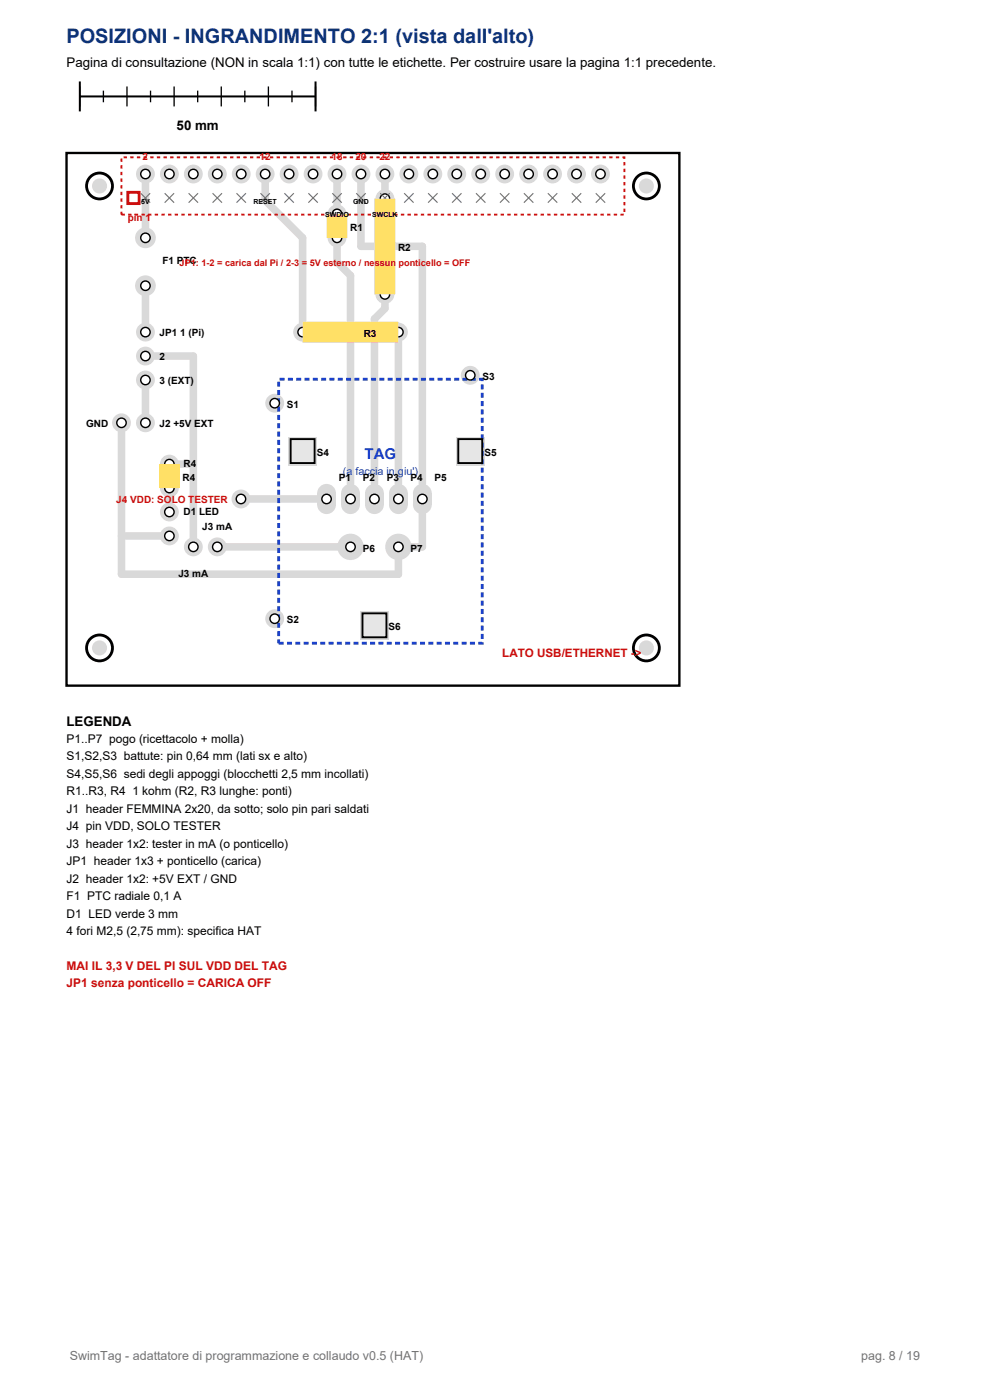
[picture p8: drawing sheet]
<svg xmlns="http://www.w3.org/2000/svg" width="210mm" height="297mm" viewBox="0 0 210 297" stroke-linecap="round" stroke-linejoin="round" font-family="sans-serif">
<defs><g id="words">
<text font-size="4.2" fill="#0d3373" x="14.1" y="9.2">POSIZIONI ­ INGRANDIMENTO 2:1 (vista dall'alto)</text>
<text font-size="3.2" fill="#1a40cc" x="77.4" y="97.5">TAG</text>
<g font-size="2.8">
<text x="14.1" y="14.1">Pagina di consultazione (NON in scala 1:1) con tutte le etichette. Per costruire usare la pagina 1:1 precedente.</text>
<text x="37.5" y="27.5">50 mm</text>
<text x="14.1" y="153.9">LEGENDA</text>
</g>
<g font-size="2.6" fill="#737373">
<text x="14.8" y="288.5">SwimTag ­ adattatore di programmazione e collaudo v0.5 (HAT)</text>
<text x="182.7" y="288.5">pag. 8 / 19</text>
</g>
<g font-size="2.5" fill="#cc0d0d">
<text x="106.5" y="139.5">LATO USB/ETHERNET ­&gt;</text>
<text x="14.1" y="205.8">MAI IL 3,3 V DEL PI SUL VDD DEL TAG</text>
<text x="14.1" y="209.5">JP1 senza ponticello = CARICA OFF</text>
</g>
<g font-size="2.5">
<text x="14.1" y="157.6">P1..P7 pogo (ricettacolo + molla)</text>
<text x="14.1" y="161.3">S1,S2,S3 battute: pin 0,64 mm (lati sx e alto)</text>
<text x="14.1" y="165">S4,S5,S6 sedi degli appoggi (blocchetti 2,5 mm incollati)</text>
<text x="14.1" y="168.7">R1..R3, R4 1 kohm (R2, R3 lunghe: ponti)</text>
<text x="14.1" y="172.4">J1 header FEMMINA 2x20, da sotto; solo pin pari saldati</text>
<text x="14.1" y="176.1">J4 pin VDD, SOLO TESTER</text>
<text x="14.1" y="179.9">J3 header 1x2: tester in mA (o ponticello)</text>
<text x="14.1" y="183.6">JP1 header 1x3 + ponticello (carica)</text>
<text x="14.1" y="187.3">J2 header 1x2: +5V EXT / GND</text>
<text x="14.1" y="191">F1 PTC radiale 0,1 A</text>
<text x="14.1" y="194.7">D1 LED verde 3 mm</text>
<text x="14.1" y="198.4">4 fori M2,5 (2,75 mm): specifica HAT</text>
</g>
<text font-size="2.3" fill="#1a40cc" x="72.7" y="100.9">(a faccia in giu')</text>
<g font-size="2.1" fill="#cc0d0d">
<text x="30.3" y="33.9">2</text>
<text x="55.1" y="33.9">12</text>
<text x="70.3" y="33.9">18</text>
<text x="75.4" y="33.9">20</text>
<text x="80.5" y="33.9">22</text>
<text x="27.1" y="46.8">pin 1</text>
<text x="24.7" y="106.7">J4 VDD: SOLO TESTER</text>
</g>
<g font-size="2.1">
<text x="74.3" y="48.9">R1</text>
<text x="84.5" y="53.3">R2</text>
<text x="34.5" y="56.1">F1 PTC</text>
<text x="33.9" y="71.3">JP1 1 (Pi)</text>
<text x="77.2" y="71.5">R3</text>
<text x="33.9" y="76.3">2</text>
<text x="33.9" y="81.4">3 (EXT)</text>
<text x="102.4" y="80.6">S3</text>
<text x="60.9" y="86.5">S1</text>
<text x="18.3" y="90.5">GND</text>
<text x="33.9" y="90.5">J2 +5V EXT</text>
<text x="38.7" y="102">R4</text>
<text x="38.9" y="99.1">R4</text>
<text x="67.2" y="96.7">S4</text>
<text x="102.8" y="96.7">S5</text>
<text x="71.9" y="102.1">P1</text>
<text x="77" y="102.1">P2</text>
<text x="82" y="102.1">P3</text>
<text x="87.1" y="102.1">P4</text>
<text x="92.2" y="102.1">P5</text>
<text x="38.9" y="109.2">D1 LED</text>
<text x="42.9" y="112.4">J3 mA</text>
<text x="77" y="117">P6</text>
<text x="87.1" y="117">P7</text>
<text x="37.8" y="122.4">J3 mA</text>
<text x="60.9" y="132.3">S2</text>
<text x="82.4" y="133.7">S6</text>
</g>
<text font-size="1.9" fill="#cc0d0d" x="38.1" y="56.5">JP1: 1­2 = carica dal Pi / 2­3 = 5V esterno / nessun ponticello = OFF</text>
<g font-size="1.5">
<text x="29.9" y="43.3">5V</text>
<text x="53.8" y="43.3">RESET</text>
<text x="69" y="46.1">SWDIO</text>
<text x="74.9" y="43.3">GND</text>
<text x="78.9" y="46.1">SWCLK</text>
</g>
</g></defs>
<path d="M16.9 17.3v6.3M66.9 17.3v6.3M16.9 20.5h50" fill="none" stroke="#000" stroke-width=".42"/>
<path d="M16.9 18.3v4.3M21.9 19.2v2.5M26.9 18.3v4.3M31.9 19.2v2.5M36.9 18.3v4.3M41.9 19.2v2.5M46.9 18.3v4.3M51.9 19.2v2.5M56.9 18.3v4.3M61.9 19.2v2.5M66.9 18.3v4.3" fill="none" stroke="#000" stroke-width=".28"/>
<path d="M14.1 32.5h130v113h-130z" fill="none" stroke="#000" stroke-width=".5"/>
<g fill="none" stroke="#d9d9d9" stroke-width="1.6">
<path d="M30.9 36.9v13.6M56.3 36.9v5.6l7.9 8v20M71.5 36.9v8.5M76.6 36.9v15.4h13v50.4M81.7 36.9v5.2M71.5 50.5v5.1l2.9 2.9v44.2M30.9 60.6v9.9M30.9 75.5h10.1v40.5M81.7 62.5v2.9l-2.3 2.3v35M84.5 70.5v32.2M25.8 89.7v32.1h58.7v-5.8h5.1v-10.1M30.9 80.6v9.1"/>
<path d="M35.9 98.5h5.1M25.8 113.7h10.1M35.9 103.5v5.1M46.1 116h28.3M51.1 105.9h18.2"/>
</g>
<g fill="#d9d9d9">
<path d="M67.3 104.7h4v2.4h-4z"/>
<path d="M72.4 104.7h4v2.4h-4z"/>
<path d="M77.4 104.7h4v2.4h-4z"/>
<path d="M82.5 104.7h4v2.4h-4z"/>
<path d="M87.6 104.7h4v2.4h-4z"/>
<path d="M61.2 92.7h6v6h-6z"/>
<path d="M96.8 92.7h6v6h-6z"/>
<path d="M76.4 129.7h6v6h-6z"/>
<circle cx="69.3" cy="104.7" r="2"/>
<circle cx="69.3" cy="107.1" r="2"/>
<circle cx="74.4" cy="104.7" r="2"/>
<circle cx="74.4" cy="107.1" r="2"/>
<circle cx="79.4" cy="104.7" r="2"/>
<circle cx="79.4" cy="107.1" r="2"/>
<circle cx="84.5" cy="104.7" r="2"/>
<circle cx="84.5" cy="107.1" r="2"/>
<circle cx="89.6" cy="104.7" r="2"/>
<circle cx="89.6" cy="107.1" r="2"/>
<circle cx="74.4" cy="116" r="2.8"/>
<circle cx="84.5" cy="116" r="2.8"/>
<circle cx="30.9" cy="36.9" r="2"/>
<circle cx="35.9" cy="36.9" r="2"/>
<circle cx="41" cy="36.9" r="2"/>
<circle cx="46.1" cy="36.9" r="2"/>
<circle cx="51.2" cy="36.9" r="2"/>
<circle cx="56.3" cy="36.9" r="2"/>
<circle cx="61.3" cy="36.9" r="2"/>
<circle cx="66.4" cy="36.9" r="2"/>
<circle cx="71.5" cy="36.9" r="2"/>
<circle cx="76.6" cy="36.9" r="2"/>
<circle cx="81.7" cy="36.9" r="2"/>
<circle cx="86.7" cy="36.9" r="2"/>
<circle cx="91.8" cy="36.9" r="2"/>
<circle cx="96.9" cy="36.9" r="2"/>
<circle cx="102" cy="36.9" r="2"/>
<circle cx="107.1" cy="36.9" r="2"/>
<circle cx="112.1" cy="36.9" r="2"/>
<circle cx="117.2" cy="36.9" r="2"/>
<circle cx="122.3" cy="36.9" r="2"/>
<circle cx="127.4" cy="36.9" r="2"/>
<circle cx="84.5" cy="70.5" r="2"/>
<circle cx="64.2" cy="70.5" r="2"/>
<circle cx="71.5" cy="50.5" r="2"/>
<circle cx="71.5" cy="45.4" r="2"/>
<circle cx="81.7" cy="62.5" r="2"/>
<circle cx="81.7" cy="42.1" r="2"/>
<circle cx="51.1" cy="105.9" r="2"/>
<circle cx="30.9" cy="50.5" r="2.2"/>
<circle cx="30.9" cy="60.6" r="2.2"/>
<circle cx="30.9" cy="70.5" r="2"/>
<circle cx="30.9" cy="75.5" r="2"/>
<circle cx="30.9" cy="80.6" r="2"/>
<circle cx="30.9" cy="89.7" r="2"/>
<circle cx="25.8" cy="89.7" r="2"/>
<circle cx="46.1" cy="116" r="2"/>
<circle cx="41" cy="116" r="2"/>
<circle cx="35.9" cy="98.5" r="2"/>
<circle cx="35.9" cy="103.5" r="2"/>
<circle cx="35.9" cy="108.6" r="2"/>
<circle cx="35.9" cy="113.7" r="2"/>
<circle cx="58.3" cy="85.5" r="2"/>
<circle cx="58.3" cy="131.3" r="2"/>
<circle cx="99.8" cy="79.6" r="2"/>
<circle cx="21.1" cy="39.5" r="1.6"/>
<circle cx="137.1" cy="39.5" r="1.6"/>
<circle cx="21.1" cy="137.5" r="1.6"/>
<circle cx="137.1" cy="137.5" r="1.6"/>
</g>
<path d="M59.1 80.5h43.2v56h-43.2z" fill="none" stroke="#1a40cc" stroke-width=".6" stroke-dasharray="1.1 .7" stroke-linecap="butt"/>
<path d="M25.8 33.4h106.7v12.1h-106.7z" fill="none" stroke="#cc0d0d" stroke-width=".4" stroke-dasharray=".7 .7" stroke-linecap="butt"/>
<g fill="#fff" stroke="#000" stroke-width=".3">
<circle cx="69.3" cy="105.9" r="1"/>
<circle cx="74.4" cy="105.9" r="1"/>
<circle cx="79.4" cy="105.9" r="1"/>
<circle cx="84.5" cy="105.9" r="1"/>
<circle cx="89.6" cy="105.9" r="1"/>
<circle cx="74.4" cy="116" r="1"/>
<circle cx="84.5" cy="116" r="1"/>
<circle cx="30.9" cy="36.9" r="1"/>
<circle cx="35.9" cy="36.9" r="1"/>
<circle cx="41" cy="36.9" r="1"/>
<circle cx="46.1" cy="36.9" r="1"/>
<circle cx="51.2" cy="36.9" r="1"/>
<circle cx="56.3" cy="36.9" r="1"/>
<circle cx="61.3" cy="36.9" r="1"/>
<circle cx="66.4" cy="36.9" r="1"/>
<circle cx="71.5" cy="36.9" r="1"/>
<circle cx="76.6" cy="36.9" r="1"/>
<circle cx="81.7" cy="36.9" r="1"/>
<circle cx="86.7" cy="36.9" r="1"/>
<circle cx="91.8" cy="36.9" r="1"/>
<circle cx="96.9" cy="36.9" r="1"/>
<circle cx="102" cy="36.9" r="1"/>
<circle cx="107.1" cy="36.9" r="1"/>
<circle cx="112.1" cy="36.9" r="1"/>
<circle cx="117.2" cy="36.9" r="1"/>
<circle cx="122.3" cy="36.9" r="1"/>
<circle cx="127.4" cy="36.9" r="1"/>
<circle cx="84.5" cy="70.5" r="1"/>
<circle cx="64.2" cy="70.5" r="1"/>
<circle cx="71.5" cy="50.5" r="1"/>
<circle cx="71.5" cy="45.4" r="1"/>
<circle cx="81.7" cy="62.5" r="1"/>
<circle cx="81.7" cy="42.1" r="1"/>
<circle cx="51.1" cy="105.9" r="1"/>
<circle cx="30.9" cy="50.5" r="1"/>
<circle cx="30.9" cy="60.6" r="1"/>
<circle cx="30.9" cy="70.5" r="1"/>
<circle cx="30.9" cy="75.5" r="1"/>
<circle cx="30.9" cy="80.6" r="1"/>
<circle cx="30.9" cy="89.7" r="1"/>
<circle cx="25.8" cy="89.7" r="1"/>
<circle cx="46.1" cy="116" r="1"/>
<circle cx="41" cy="116" r="1"/>
<circle cx="35.9" cy="98.5" r="1"/>
<circle cx="35.9" cy="103.5" r="1"/>
<circle cx="35.9" cy="108.6" r="1"/>
<circle cx="35.9" cy="113.7" r="1"/>
<circle cx="58.3" cy="85.5" r="1"/>
<circle cx="58.3" cy="131.3" r="1"/>
<circle cx="99.8" cy="79.6" r="1"/>
</g>
<g fill="#e6e6e6" stroke="#000" stroke-width=".4">
<path d="M61.7 93.2h5v5h-5z"/>
<path d="M97.2 93.2h5.1v5h-5.1z"/>
<path d="M76.9 130.1h5.1v5.1h-5.1z"/>
</g>
<g fill="none" stroke="#000" stroke-width=".6" stroke-linecap="butt">
<circle cx="21.1" cy="39.5" r="2.75"/>
<circle cx="137.1" cy="39.5" r="2.75"/>
<circle cx="21.1" cy="137.5" r="2.75"/>
<circle cx="137.1" cy="137.5" r="2.75"/>
</g>
<g fill="none" stroke="#737373" stroke-width=".24">
<path d="M29.9 41l2 2M31.9 41l-2 2M34.9 41l2 2M36.9 41l-2 2M40 41l2 2M42 41l-2 2M45.1 41l2 2M47.1 41l-2 2M50.2 41l2 2M52.2 41l-2 2M55.3 41l2 2M57.3 41l-2 2"/>
<path d="M60.3 41l2 2M62.3 41l-2 2M65.4 41l2 2M67.4 41l-2 2M70.5 41l2 2M72.5 41l-2 2M75.6 41l2 2M77.6 41l-2 2M80.7 41l2 2M82.7 41l-2 2M85.7 41l2 2M87.7 41l-2 2"/>
<path d="M90.8 41l2 2M92.8 41l-2 2M95.9 41l2 2M97.9 41l-2 2M101 41l2 2M103 41l-2 2M106.1 41l2 2M108.1 41l-2 2M111.1 41l2 2M113.1 41l-2 2M116.2 41l2 2M118.2 41l-2 2"/>
<path d="M121.3 41l2 2M123.3 41l-2 2M126.4 41l2 2M128.4 41l-2 2"/>
</g>
<path d="M27.1 40.8h2.4v2.4h-2.4z" fill="none" stroke="#cc0d0d" stroke-width=".6" stroke-linecap="butt"/>
<path d="M71.5 45.4v5.1M81.7 42.1v20.4M64.2 70.5h20.3M35.9 98.5v5" fill="none" stroke="#ffe066" stroke-width="4.4" stroke-linecap="butt"/>
<use href="#words"/>
</svg>
